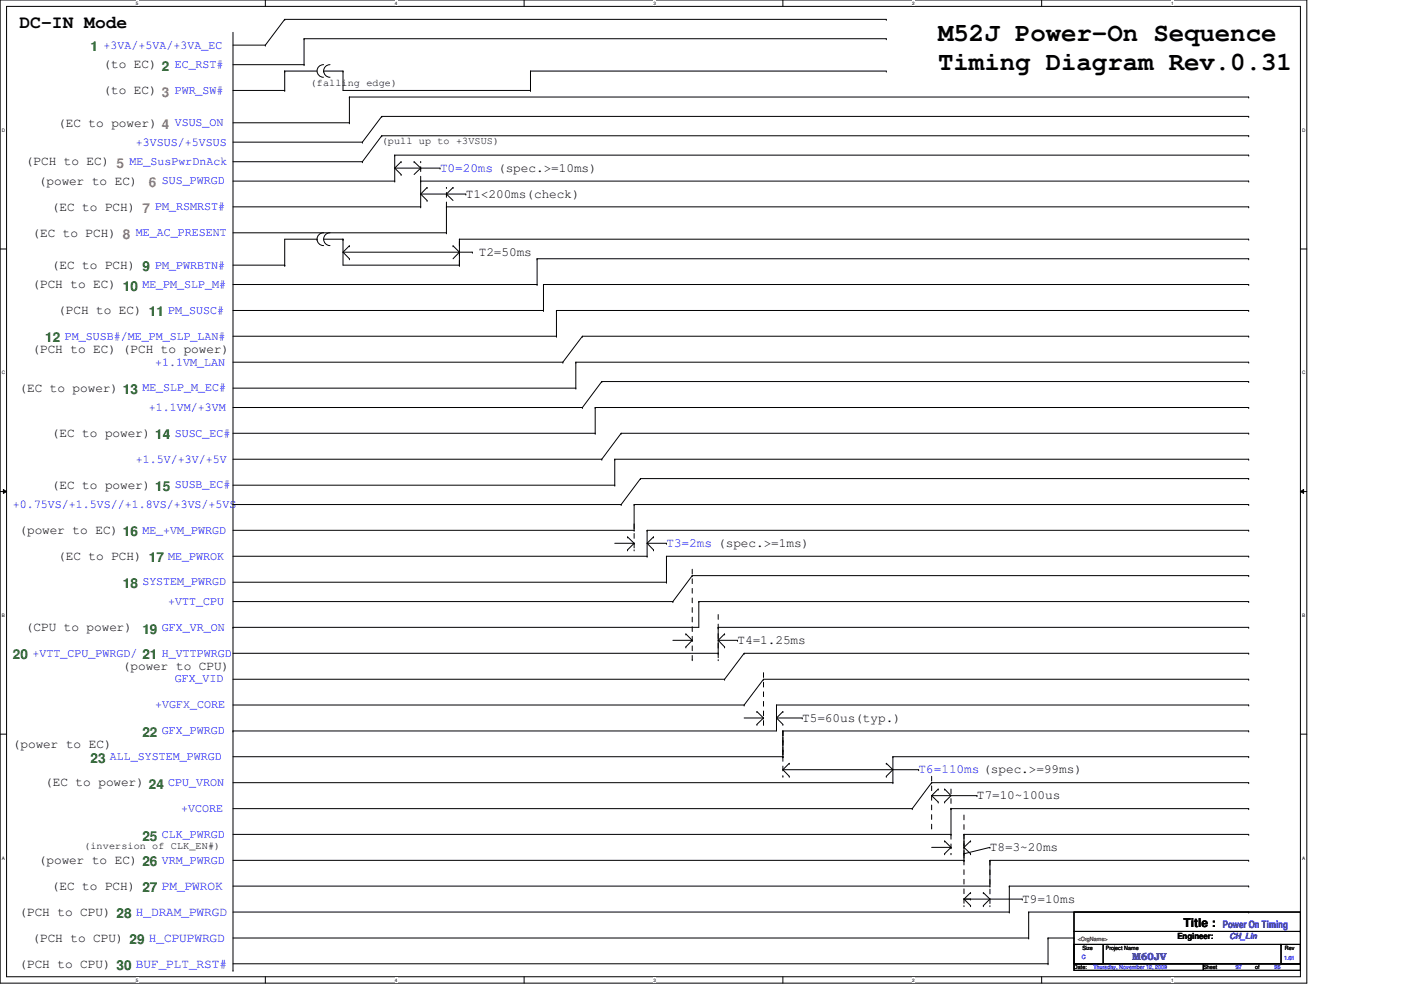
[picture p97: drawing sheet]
<svg xmlns="http://www.w3.org/2000/svg" width="297mm" height="210mm" viewBox="0 0 297 210" stroke-linecap="round" stroke-linejoin="round" font-family="sans-serif">
<defs><g id="words">
<g font-size="5.5">
<text x="198.9" y="8.7">M52J Power-On Sequence</text>
<text x="198.9" y="14.9">Timing Diagram Rev.0.31</text>
</g>
<text font-size="3.8" x="4.1" y="5.9">DC-IN Mode</text>
<g font-size="2.9" fill="#008000">
<text x="19.2" y="10.9">1 +3VA/+5VA/+3VA_EC</text>
<text x="9.6" y="72.6">12 PM_SUSB#/ME_PM_SLP_LAN#</text>
<text x="26.1" y="124.7">18 SYSTEM_PWRGD</text>
<text x="30.2" y="134.3">19 GFX_VR_ON</text>
<text x="2.7" y="139.8">20 +VTT_CPU_PWRGD/ 21 H_VTTPWRGD</text>
<text x="19.2" y="161.8">23 ALL_SYSTEM_PWRGD</text>
<text x="30.2" y="156.3">22 GFX_PWRGD</text>
<text x="30.2" y="178.2">25 CLK_PWRGD</text>
</g>
<text font-size="2.9" fill="#ff8000" x="31.6" y="39.7">6 SUS_PWRGD</text>
<g font-size="2.7">
<text x="22" y="14.5">(to EC) 2 EC_RST#</text>
<text x="22" y="20">(to EC) 3 PWR_SW#</text>
<text x="12.4" y="26.8">(EC to power) 4 VSUS_ON</text>
<text x="5.5" y="35.1">(PCH to EC) 5 ME_SusPwrDnAck</text>
<text x="8.3" y="39.2">(power to EC)</text>
<text x="98.8" y="41.9">T1&lt;200ms(check)</text>
<text x="11" y="44.7">(EC to PCH) 7 PM_RSMRST#</text>
<text x="6.9" y="50.2">(EC to PCH) 8 ME_AC_PRESENT</text>
<text x="11" y="57">(EC to PCH) 9 PM_PWRBTN#</text>
<text x="101.5" y="54.3">T2=50ms</text>
<text x="6.9" y="61.1">(PCH to EC) 10 ME_PM_SLP_M#</text>
<text x="12.4" y="66.6">(PCH to EC) 11 PM_SUSC#</text>
<text x="6.9" y="74.8">(PCH to EC) (PCH to power)</text>
<text x="4.1" y="83.1">(EC to power) 13 ME_SLP_M_EC#</text>
<text x="11" y="92.7">(EC to power) 14 SUSC_EC#</text>
<text x="11" y="103.6">(EC to power) 15 SUSB_EC#</text>
<text x="4.1" y="113.2">(power to EC) 16 ME_+VM_PWRGD</text>
<text x="12.4" y="118.7">(EC to PCH) 17 ME_PWROK</text>
<text x="5.5" y="133.8">(CPU to power)</text>
<text x="156.4" y="136.6">T4=1.25ms</text>
<text x="26.1" y="142">(power to CPU)</text>
<text x="170.1" y="153">T5=60us(typ.)</text>
<text x="2.7" y="158.5">(power to EC)</text>
<text x="9.6" y="166.8">(EC to power) 24 CPU_VRON</text>
<text x="207.1" y="169.5">T7=10~100us</text>
<text x="8.3" y="183.2">(power to EC) 26 VRM_PWRGD</text>
<text x="209.9" y="180.5">T8=3~20ms</text>
<text x="11" y="188.7">(EC to PCH) 27 PM_PWROK</text>
<text x="216.7" y="191.4">T9=10ms</text>
<text x="4.1" y="194.2">(PCH to CPU) 28 H_DRAM_PWRGD</text>
<text x="6.9" y="199.6">(PCH to CPU) 29 H_CPUPWRGD</text>
<text x="4.1" y="205.1">(PCH to CPU) 30 BUF_PLT_RST#</text>
</g>
<g font-size="2.7" fill="#00f">
<text x="93.3" y="36.4">T0=20ms (spec.&gt;=10ms)</text>
<text x="141.3" y="116">T3=2ms (spec.&gt;=1ms)</text>
<text x="194.8" y="164">T6=110ms (spec.&gt;=99ms)</text>
</g>
<g font-size="2.6" fill="#00f">
<text x="28.8" y="30.9">+3VSUS/+5VSUS</text>
<text x="32.9" y="77.5">+1.1VM_LAN</text>
<text x="31.6" y="87.1">+1.1VM/+3VM</text>
<text x="28.8" y="98.1">+1.5V/+3V/+5V</text>
<text x="2.7" y="107.7">+0.75VS/+1.5VS//+1.8VS/+3VS/+5VS</text>
<text x="35.7" y="128.2">+VTT_CPU</text>
<text x="37" y="144.7">GFX_VID</text>
<text x="32.9" y="150.2">+VGFX_CORE</text>
<text x="38.4" y="172.1">+VCORE</text>
</g>
<text font-size="2.6" x="250.9" y="196.5">Title :</text>
<g font-size="2.2">
<text x="65.9" y="18.2">(falling edge)</text>
<text x="80.9" y="30.6">(pull up to +3VSUS)</text>
<text x="17.9" y="180.1">(inversion of CLK_EN#)</text>
</g>
<g font-size="2.2" fill="#00f">
<text x="259.2" y="196.8">Power On Timing</text>
<text x="240.1" y="203.6">M60JV</text>
</g>
<text font-size="1.8" x="249.6" y="199.1">Engineer:</text>
<text font-size="1.8" fill="#00f" x="260.6" y="199.1">CH_Lin</text>
<text font-size="1.2" fill="#f00" x="228.5" y="199.5">&lt;OrgName&gt;</text>
<g font-size="1.2" fill="#00f">
<text x="229.4" y="203.3">C</text>
<text x="272.3" y="203.5">1.01</text>
<text x="231.8" y="205.5">Thursday, November 12, 2009</text>
<text x="262" y="205.5">97</text>
<text x="270.2" y="205.5">96</text>
</g>
<g font-size="1.2">
<text x="229.5" y="201.4">Size</text>
<text x="234.4" y="201.4">Project Name</text>
<text x="272.4" y="201.5">Rev</text>
<text x="227.7" y="205.5">Date:</text>
<text x="255.1" y="205.5">Sheet</text>
<text x="266.1" y="205.5">of</text>
</g>
<g font-size="1">
<text x="28.8" y="1">5</text>
<text x="83.7" y="1">4</text>
<text x="138.6" y="1">3</text>
<text x="193.4" y="1">2</text>
<text x="248.3" y="1">1</text>
<text x=".4" y="27.9">D</text>
<text x="276.1" y="27.9">D</text>
<text x=".4" y="79.4">C</text>
<text x="276.1" y="79.4">C</text>
<text x=".4" y="130.8">B</text>
<text x="276.1" y="130.8">B</text>
<text x=".4" y="182.2">A</text>
<text x="276.1" y="182.2">A</text>
<text x="28.8" y="208.1">5</text>
<text x="83.7" y="208.1">4</text>
<text x="138.6" y="208.1">3</text>
<text x="193.4" y="208.1">2</text>
<text x="248.3" y="208.1">1</text>
</g>
</g></defs>
<path d="M0 0h277.1v208.4h-277.1zM1.4 1.4h274.3v205.7h-274.3z" fill="none" stroke="#000" stroke-width=".21"/>
<g fill="#fff">
<path d="M28.8 .1h.6v1.1h-.6z"/>
<path d="M28.8 207.2h.6v1.1h-.6z"/>
</g>
<path d="M56.3 0v1.4M56.3 207.1v1.3" fill="none" stroke="#000" stroke-width=".21"/>
<g fill="#fff">
<path d="M83.7 .1h.5v1.1h-.5z"/>
<path d="M83.7 207.2h.5v1.1h-.5z"/>
</g>
<path d="M111.1 0v1.4M111.1 207.1v1.3" fill="none" stroke="#000" stroke-width=".21"/>
<g fill="#fff">
<path d="M138.6 .1h.5v1.1h-.5z"/>
<path d="M138.6 207.2h.5v1.1h-.5z"/>
</g>
<path d="M166 0v1.4M166 207.1v1.3" fill="none" stroke="#000" stroke-width=".21"/>
<g fill="#fff">
<path d="M193.4 .1h.6v1.1h-.6z"/>
<path d="M193.4 207.2h.6v1.1h-.6z"/>
</g>
<path d="M220.8 0v1.4M220.8 207.1v1.3" fill="none" stroke="#000" stroke-width=".21"/>
<g fill="#fff">
<path d="M248.3 .1h.5v1.1h-.5z"/>
<path d="M248.3 207.2h.5v1.1h-.5z"/>
<path d="M.4 27.1h.7v1.1h-.7z"/>
<path d="M276.1 27.1h.7v1.1h-.7z"/>
<path d="M.4 78.5h.7v1.1h-.7z"/>
<path d="M276.1 78.5h.7v1.1h-.7z"/>
</g>
<path d="M0 52.8h1.4M275.7 52.8h1.4" fill="none" stroke="#000" stroke-width=".21"/>
<g fill="#fff">
<path d="M.4 129.9h.6v1.1h-.6z"/>
<path d="M276.1 129.9h.6v1.1h-.6z"/>
</g>
<path d="M0 104.2h1.4M.7 103.8l.7 .4-.7 .4zM275.7 104.2l.7-.4v.8zM275.7 104.2h1.4" fill="none" stroke="#000" stroke-width=".21"/>
<path d="M.7 103.8l.7 .4-.7 .4zM275.7 104.2l.7-.4v.8z" fill="#000"/>
<g fill="#fff">
<path d="M.4 181.4h.6v1.1h-.6z"/>
<path d="M276.1 181.4h.6v1.1h-.6z"/>
</g>
<g fill="none" stroke="#000" stroke-width=".21">
<path d="M49.4 9.6h6.9M49.4 13.7h15.1M49.4 6.9v198.8M49.4 19.2h11M56.3 9.6h.1M60.4 4.1h.1M60.4 15.1h.1M60.4 19.2h.1M60.4 4.1l-4.1 5.5M60.4 4.1h127.5M60.4 15.1v4.1M60.4 15.1h6.8"/>
<path d="M64.5 13.7h.1M64.5 8.2h.1M64.5 8.2v5.5M64.5 8.2h123.4M68.6 15.1h.1M68.6 13.7a1.33 1.33 0 0 0-1.4 1.3 1.33 1.33 0 0 0 1.4 1.4M68.6 15.1h4.1M70 13.7a1.33 1.33 0 0 0-1.4 1.3 1.33 1.33 0 0 0 1.4 1.4M72.7 15.1h.1M72.7 15.1v4.1h39.8M112.5 19.2h.1M112.5 15.1h.1"/>
<path d="M112.5 15.1h75.4M112.5 15.1v4.1M187.9 4.1h.1M187.9 8.2h.1M187.9 15.1h.1M49.4 26h24.7M49.4 30.1h27.4M49.4 34.3h27.4M49.4 38.4h34.3M74.1 26h.1M74.1 20.6h.1M74.1 20.6h190.6"/>
<path d="M74.1 20.6v5.4M76.8 30.1h.1M76.8 34.3h.1M80.9 24.7h.1M80.9 28.8h.1M80.9 24.7h183.8M80.9 24.7l-4.1 5.4M80.9 28.8h183.8M80.9 28.8l-4.1 5.5M83.7 38.4h.1M83.7 32.9h.1M83.7 32.9h181"/>
<path d="M83.7 32.9v5.5M83.7 35.6h9.6M83.7 35.6l1.3 1.4M85 37h.1M85 34.3h.1M85 34.3l-1.3 1.3M87.8 34.3h.1M87.8 34.3l1.4 1.3M89.2 38.4h.1M89.2 35.6h.1M89.2 38.4h175.5M89.2 38.4v5.5"/>
<path d="M89.2 35.6l-1.4 1.4M90.5 39.8h.1M90.5 39.8l-1.3 1.3M93.3 35.6h.1M96.1 39.8h.1M96.1 39.8l-1.4 1.3M264.7 20.6h.1M264.7 24.7h.1M264.7 28.8h.1M264.7 32.9h.1M264.7 38.4h.1M49.4 43.9h39.8"/>
<path d="M49.4 49.4h45.3M49.4 56.2h11M60.4 56.2h.1M67.2 50.7h.1M67.2 50.7h-6.8v5.5M68.6 49.4a1.36 1.36 0 0 0-1.4 1.3 1.36 1.36 0 0 0 1.4 1.4M68.6 50.7h4.1M70 49.4a1.35 1.35 0 0 0-1.4 1.3 1.35 1.35 0 0 0 1.4 1.4M72.7 50.7h.1M72.7 50.7v5.5h24.7M72.7 53.5h27.5M72.7 53.5l1.4 1.4"/>
<path d="M74.1 52.1h.1M74.1 54.9h.1M74.1 52.1l-1.4 1.4M89.2 43.9h.1M89.2 41.1l1.3 1.4M89.2 41.1h9.6M90.5 42.5h.1M94.7 49.4h.1M94.7 43.9h.1M94.7 41.1h.1M94.7 43.9h170M94.7 43.9v5.5"/>
<path d="M94.7 41.1l1.4 1.4M96.1 52.1h.1M96.1 52.1l1.3 1.4M97.4 56.2h.1M97.4 53.5h.1M97.4 53.5l-1.3 1.4M98.8 41.1h.1M100.2 53.5h.1M113.9 54.9h.1M113.9 54.9h150.8M113.9 54.9v5.4M264.7 43.9h.1"/>
<path d="M264.7 50.7h.1M264.7 54.9h.1M264.7 50.7h-167.3v5.5M49.4 60.3h64.5M49.4 65.8h65.8M49.4 71.3h68.6M49.4 76.8h69.9M113.9 60.3h.1M115.2 65.8h.1M115.2 60.3h.1M115.2 60.3h149.5M115.2 60.3v5.5"/>
<path d="M118 71.3h.1M118 65.8h.1M118 65.8h146.7M118 65.8v5.5M119.3 76.8h.1M122.1 76.8h.1M122.1 76.8h142.6M122.1 76.8v5.5M123.5 71.3h.1M123.5 71.3h141.2M123.5 71.3l-4.2 5.5M264.7 60.3h.1"/>
<path d="M264.7 65.8h.1M264.7 76.8h.1M264.7 71.3h.1M49.4 86.4h74.1M49.4 82.3h72.7M49.4 91.9h76.8M49.4 97.4h78.2M122.1 82.3h.1M123.5 86.4h.1M126.2 91.9h.1M126.2 86.4h.1M126.2 86.4h138.5"/>
<path d="M126.2 86.4v5.5M127.6 80.9h.1M127.6 97.4h.1M127.6 80.9h137.1M127.6 80.9l-4.1 5.5M130.3 97.4h.1M130.3 97.4h134.4M130.3 97.4v5.5M131.7 91.9h.1M131.7 91.9h133M131.7 91.9l-4.1 5.5M264.7 80.9h.1"/>
<path d="M264.7 86.4h.1M264.7 97.4h.1M264.7 91.9h.1M49.4 102.9h80.9M49.4 112.4h85M49.4 107h82.3M49.4 117.9h87.8M130.3 102.9h.1M130.3 115.2h4.1M131.7 107h.1M133 113.8h.1M133 116.6h.1"/>
<path d="M133 113.8l1.4 1.4M134.4 112.4h.1M134.4 107h.1M134.4 115.2h.1M134.4 107h130.3M134.4 107v5.4M134.4 115.2l-1.4 1.4M135.8 101.5h.1M135.8 101.5h128.9M135.8 101.5l-4.1 5.5M137.2 117.9h.1M137.2 112.4h.1"/>
<path d="M137.2 112.4h127.5M137.2 115.2h4.1M137.2 115.2l1.4 1.4M137.2 112.4v5.5M138.6 113.8h.1M138.6 116.6h.1M138.6 113.8l-1.4 1.4M141.3 115.2h.1M141.3 117.9h.1M141.3 117.9h123.4M141.3 117.9v5.5M264.7 107h.1"/>
<path d="M264.7 101.5h.1M264.7 117.9h.1M264.7 112.4h.1M49.4 133h.1M49.4 127.6h93.3M49.4 138.5h102.9M49.4 123.4h91.9M141.3 123.4h.1M142.7 127.6h.1M142.7 135.8h4.1M145.4 134.4h.1M145.4 137.2h.1"/>
<path d="M145.4 134.4l1.4 1.4M146.8 135.8h.1M146.8 122h.1M146.8 135.8l-1.4 1.4M146.8 122l-4.1 5.6M146.8 122h117.9M148.2 127.6h.1M148.2 127.6h116.5M148.2 127.6v5.4h-98.8M152.3 138.5h.1M152.3 133h.1M152.3 133h112.4"/>
<path d="M152.3 135.8h4.1M152.3 135.8l1.3 1.4M152.3 133v5.5M153.6 134.4h.1M153.6 137.2h.1M153.6 134.4l-1.3 1.4M156.4 135.8h.1M157.8 138.5h.1M157.8 138.5l-4.2 5.5M157.8 138.5h106.9M264.7 127.6h.1M264.7 138.5h.1"/>
<path d="M264.7 133h.1M264.7 122h.1M0 155.7h1.4M49.4 155h.1M49.4 149.5h108.4M49.4 144h104.2M153.6 144h.1M157.8 149.5h.1M157.8 152.2h4.1M160.5 150.9h.1M160.5 153.6h.1M160.5 150.9l1.4 1.3"/>
<path d="M161.9 152.2h.1M161.9 144h.1M161.9 152.2l-1.4 1.4M161.9 144h102.8M161.9 144l-4.1 5.5M164.6 149.5h.1M164.6 152.2h5.5M164.6 152.2l1.4 1.4M164.6 149.5v5.5h-115.2M164.6 149.5h100.1M166 150.9h.1M166 153.6h.1"/>
<path d="M166 155h.1M166 150.9l-1.4 1.3M166 155h98.7M166 155v5.4M170.1 152.2h.1M264.7 149.5h.1M264.7 144h.1M264.7 155h.1M275.7 155.7h1.4M49.4 160.4h116.6M49.4 165.9h139.9M49.4 176.9h152.2"/>
<path d="M49.4 171.4h144M166 160.4h.1M166 163.2l1.3 1.4M166 163.2h28.8M167.3 164.6h.1M167.3 161.8h.1M167.3 161.8l-1.3 1.4M187.9 161.8h.1M187.9 164.6h.1M187.9 161.8l1.4 1.4-1.4 1.4M189.3 165.9h.1M189.3 160.4h.1"/>
<path d="M189.3 160.4h75.4M189.3 160.4v5.5M193.4 171.4h.1M194.8 163.2h.1M197.5 165.9h.1M197.5 168.7h9.6M197.5 168.7l1.4 1.4M197.5 179.7h4.1M197.5 165.9h67.2M197.5 165.9l-4.1 5.5M198.9 167.3h.1M198.9 170.1h.1"/>
<path d="M198.9 167.3l-1.4 1.4M200.3 167.3h.1M200.3 170.1h.1M200.3 178.3h.1M200.3 167.3l1.3 1.4-1.3 1.4M200.3 178.3l1.3 1.4M201.6 179.7h.1M201.6 176.9h.1M201.6 171.4h.1M201.6 179.7l-1.3 1.3M201.6 171.4v5.5M201.6 171.4h63.1"/>
<path d="M204.4 176.9h.1M204.4 176.9h60.3M204.4 176.9v5.5M205.8 178.3h.1M205.8 178.3l-1.4 1.4 1.4 1.3M207.1 168.7h.1M209.9 179.7h.1M209.9 179.7l-5.5 1.3M264.7 160.4h.1M264.7 171.4h.1M264.7 176.9h.1M264.7 165.9h.1"/>
<path d="M49.4 198.9h168.7M49.4 182.4h155M49.4 187.9h160.5M49.4 193.4h164.6M200.3 181h.1M204.4 182.4h.1M204.4 190.6h12.3M204.4 190.6l1.4 1.4M205.8 181h.1M205.8 190.6h.1M205.8 189.3h.1M205.8 192h.1"/>
<path d="M205.8 189.3l-1.4 1.3M208.5 189.3h.1M208.5 192h.1M208.5 189.3l1.4 1.3-1.4 1.4M209.9 187.9h.1M209.9 182.4h.1M209.9 182.4h54.8M209.9 182.4v5.5M214 193.4h.1M214 187.9h.1M214 187.9h50.7M214 187.9v5.5"/>
<path d="M216.7 190.6h.1M218.1 198.9h.1M218.1 193.4h.1M218.1 193.4h46.6M218.1 193.4v5.5M222.2 198.9h.1M222.2 198.9v5.4M222.2 198.9h5.5M227.7 193.4h48v10.9h-48zM227.7 198.9h.1M227.7 197.5h48M264.7 182.4h.1"/>
<path d="M264.7 187.9h.1M264.7 193.4h.1M275.7 197.5h.1M49.4 205.7h.1M49.4 204.3h172.8M222.2 204.3h.1M227.7 200.2h6.2v4.1h-6.2zM227.7 204.3h27.4v1.4h-27.4zM234 200.2h37.6M255.1 204.3h20.6v1.4h-20.6zM271.6 200.2h4.1v4.1h-4.1zM271.6 200.2h.1"/>
</g>
<g fill="none" stroke="#000" stroke-width=".21" stroke-dasharray="1 1 1 1 1 1 1 1">
<path d="M89.2 38.4v-4.1M89.2 34.3h.1M94.7 39.8h.1M94.7 43.9v-4.1M97.4 56.2v-5.5M97.4 50.7h.1M134.4 111.1v5.5M134.4 116.6h.1M146.8 120.7v19.2M146.8 139.9h.1M152.3 130.3v9.6M152.3 139.9h.1"/>
<path d="M161.9 142.6v11M161.9 153.6h.1M166 156.3v8.3M166 155v5.4M166 164.6h.1M166 160.4h.1M197.5 164.6v11M197.5 175.6h.1M201.6 167.3v4.1M201.6 171.4h.1M201.6 176.9v4.1M204.4 178.3v13.7"/>
<path d="M204.4 172.8v9.6M201.6 181h.1M204.4 192h.1M204.4 182.4h.1M209.9 182.4v9.6M209.9 192h.1"/>
</g>
<use href="#words"/>
</svg>
